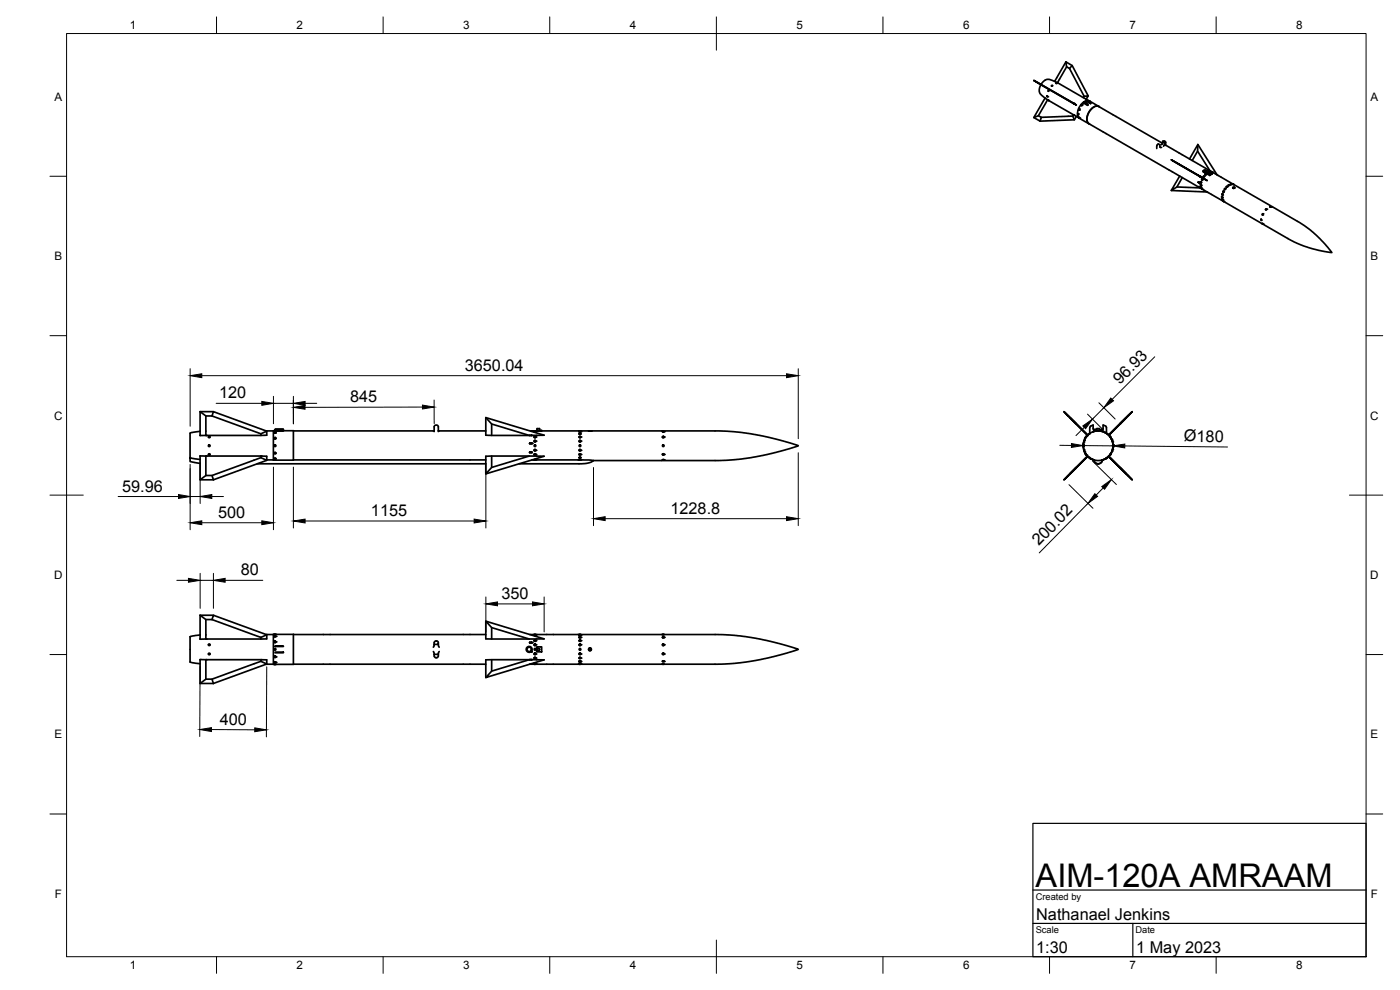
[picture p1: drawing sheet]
<svg xmlns="http://www.w3.org/2000/svg" width="420mm" height="297mm" viewBox="0 0 420 297" stroke-linecap="round" stroke-linejoin="round" font-family="sans-serif">
<defs><g id="words">
<text font-size="9.8" x="310.8" y="266.1">AIM-120A AMRAAM</text>
<g font-size="4.9">
<text x="139.5" y="111.3">3650.04</text>
<text x="65.7" y="119.6">120</text>
<text x="336" y="115.5" transform="rotate(-45 336 115.5)">96.93</text>
<text x="105.1" y="120.7">845</text>
<text x="355.3" y="132.4" transform="rotate(1 355.3 132.4)">Ø180</text>
<text x="36.7" y="147.5">59.96</text>
<text x="65.5" y="155.4">500</text>
<text x="111.3" y="154.9">1155</text>
<text x="201.2" y="154.2">1228.8</text>
<text x="311.7" y="164" transform="rotate(-45 311.7 164)">200.02</text>
<text x="72.3" y="172.7">80</text>
<text x="150.5" y="179.7">350</text>
<text x="66" y="217.5">400</text>
<text x="311" y="276">Nathanael Jenkins</text>
<text x="311" y="286.1">1:30</text>
<text x="341" y="286.1">1 May 2023</text>
</g>
<g font-size="3.5">
<text x="39" y="8.8">1</text>
<text x="89" y="8.8">2</text>
<text x="139" y="8.8">3</text>
<text x="189" y="8.8">4</text>
<text x="239" y="8.8">5</text>
<text x="289" y="8.8">6</text>
<text x="339" y="8.8">7</text>
<text x="389" y="8.8">8</text>
<text x="16.3" y="30.2">A</text>
<text x="411.3" y="30.2">A</text>
<text x="16.3" y="78">B</text>
<text x="411.3" y="78">B</text>
<text x="16.2" y="125.9">C</text>
<text x="411.2" y="125.9">C</text>
<text x="16.2" y="173.7">D</text>
<text x="411.2" y="173.7">D</text>
<text x="16.3" y="221.6">E</text>
<text x="411.3" y="221.6">E</text>
<text x="16.4" y="269.4">F</text>
<text x="411.4" y="269.4">F</text>
<text x="39" y="290.8">1</text>
<text x="89" y="290.8">2</text>
<text x="139" y="290.8">3</text>
<text x="189" y="290.8">4</text>
<text x="239" y="290.8">5</text>
<text x="289" y="290.8">6</text>
<text x="339" y="290.8">7</text>
<text x="389" y="290.8">8</text>
</g>
<g font-size="2.8">
<text x="310.8" y="270.1">Created by</text>
<text x="310.9" y="280.1">Scale</text>
<text x="340.8" y="280">Date</text>
</g>
</g></defs>
<!-- layer: Visible -->
<g fill="none" stroke="#000" stroke-width=".51">
<path d="M319.9 18.6l.2 1.5-2.7 4.7M319.9 18.6l-3.3 5.7M319.9 18.6l1.9 1.1M310.3 24.1l2.2 1.3M311.6 34.7l.9 .5M312.4 25.4l-.5 1.3 .2 1.3 2.4 2M312.5 25.5l-.4-.3 10.9 6.3-1.1-.6M312.5 25.5l9.4 5.4M312.5 25.5l-2.2-1.4 11.7 6.7M313.6 29.4l-3.3 5.9 1.8 1.1M314.4 30l-2.8 4.7-1.3 .6M314.4 29.9v.1"/>
<path d="M314.5 30h.1M314.5 30l.3 .2M314.8 30.2l8.2 4.7M316.6 24.3l-.1 .1M317.4 24.8h.1M317.4 24.8l8.6 5M317.4 24.8l-2-.8-1.1-.2-1.1 .6-.8 .9M320.1 20.1l.9 .4M321 20.5l4.4 8.4M321 20.5l.8-.8 4.8 9.1M321.9 30.9l1.1 .6M321.9 34.8l-9.4 .4-.4 1.2"/>
<path d="M322.2 34.4l-.3 .4 .5 1.1M323 34.9l-.6 1-10.3 .5M323 34.9l.7 .5M323.5 34.1l.2 .3M323.6 34.4h.1M323.7 35.2l.3 .2M323.7 35.2l.3 .2zM323.9 32.7l-.1 .3M324.8 31.4l-.3 .2M325.2 30.7l1.2 .6v.3l-1.2-.7zM325.2 30.7l1.3 .6v.2M325.4 28.9l-.3 .4"/>
<path d="M325.4 28.9l1.2-.1-.6 1M325.5 30.6h.4M326 29.8l.7 .4M326.1 30.1l1.2 .7v.3l-1.2-.7zM326.1 30.1l1.2 .7v.3M326.1 30.2a4 4 0 0 0-2.4 5l30.3 17.6M326.3 30.2l.7 .1 2.8 1.6M326.5 31.5l-.1 .1M326.5 31.3h-.1M326.6 30.3l.3 .1M326.6 30.2l.3 .2zM326.6 30.2v.1"/>
<path d="M327.4 30.8h-.1M329.8 32l19.1 11M329.8 31.9a2.96 2.96 0 0 0-3.3 2.4l-.3 1.2a1.62 1.62 0 0 0 .6 1.6M330 32.1a2.42 2.42 0 0 0-3.2 1.6 2.42 2.42 0 0 0 .2 3.5M347.2 43.8v.8M347.2 43.8a.44 .44 0 0 1 .2-.5 .44 .44 0 0 1 .5 0l.2 .7M348.1 44l.1 .2M348.2 44.2h.4M348.8 43.3l-.4 .1M348.8 43.2l.3-.8 .4 .4-.3 1.1M349 42.4h.4M349.4 42.3l.4 .3 .1 1"/>
<path d="M349.8 43.5l7.2 4.2M351.5 47.9l8.7 5.1M351.5 57.2l10.8 .4M353.2 56.1l7 .3M354 52.8l8.3 4.8M354 52.8l-2.5 4.4 1.7-1.1 1.6-2.8M357 47.7l8.3 4.8M357 47.7l2.5-4.3 5.8 9.1M359.4 45.3l3.7 5.9M359.5 43.4l-.1 1.9-1.6 2.9M359.6 54.6h.1M359.7 54.6v.2"/>
<path d="M359.8 56l.1 .1zM359.8 56h.1M359.8 56l.1 .1M359.9 54.7h.1M359.9 54.7v.2M360 56.1l.2 .1zM360.1 56.1l.1 .1M360.1 56.1h-.1M360.2 53h.1M360.2 53.1l.2 .1M360.3 52.9l-8.8-5 10.8 6.3M360.3 55.4l.1 .2z"/>
<path d="M360.3 55.3l.1 .3M360.3 52.9l.2 .2M360.3 52.9v.1M360.3 56.1l.3 .2zM360.3 56.1h.1M360.4 56.1l.2 .2M360.5 53.2h.1M360.4 54.5h.1M360.4 54.5l.1 .3M360.5 53.1h.1M360.5 54.8h.1M360.6 53.1l1.7 1.1-1.8-1"/>
<path d="M360.6 56.6l.3 .2M360.6 56.6l.3 .2zM360.8 53.7l-.1 .3M360.9 56.8h.1M361.1 53.1v.1M361.1 51.2l.7-.1 .4 .3-.8 .3-.3-.2zM361.2 51.4l.4-.2 .5 .2M361.3 51.2h.5l.3 .3-.6 .2-.3-.2zM361.4 52.9l-.3 .3M361.7 51.8h-.1M362 52.3l-.3 .1M362.2 51.4l-.6-.3-.5 .3"/>
<path d="M362.3 51.9h.3M362.3 51.8v.1M362.4 52.1l.7 .4M362.6 51.1l.2 .1M362.6 51.1l.2 .1zM362.6 51.8v.1M362.7 51.7l.1 .4h.3l.1-.4 .6 .5M362.7 51.9l-.3 .3 .7 .4 .7-.5M362.8 51.6l.4 .1-.4 .1zM362.9 51.3h.1M362.9 51.3h.1zM362.9 51.6h.4l-.2 .1"/>
<path d="M362.9 51.5v.1M363.3 51.6l-.1 .1M363.5 51.5l.4 .2M363.5 51.5l.4 .2zM363.8 52.2l-.7 .4M365.3 52.5l26 15.1 2.2 1.6 2.6 2.4 3.6 4.2-5.9-1.2-5.4-2-26.1-15M366.6 59l.2 .3M366.7 59.7l.2 .3M366.7 59.7l.2 .3zM366.8 58.2l.1 .3M367.2 57.3l-.1 .4M367.7 56.6l-.2 .2"/>
<path d="M368.3 56l-.3 .1M368.7 55.5h.3M368.7 55.5h.3zM369.3 55.2l.3 .1M369.3 55.2l.3 .1zM369.9 55.2l.3 .2M369.9 55.2l.3 .1zM370 56.4l.1 .1M370 56.4h.1M370 56.3l.5 .1-.3 .1zM370 56.2l.5 .2-.4 .1zM370.1 56.2l-.1 .2"/>
<path d="M370.2 55.3v.1M370.4 56.3l.1 .1M370.5 56.4l-.1 .1M370.5 56.4h.1M367 60.2l.3 .3M367 60.3l.3 .2zM367 60.2v.1M378.4 65.8l.2 .3M378.4 65.8h.1M378.6 66.1h.1M378.8 67.1l.3 .2M378.8 67.1l.3 .2z"/>
<path d="M379 64.1l-.1 .4M380.1 62.8l-.3 .1M381.1 62l.3 .1M381.1 62l.3 .1zM381.1 62h.1M60 137.8l-3-.5v1.2l3 .5M60 129.4l-3 .6v7.3M60 136.8l20.1 .1v1.2l-16 5.9h-4.1zM60 123.5v7.2l20.1-.1v-1.2l-1.8 .8M60 123.5l1.8 1.3v5.8M60 123.5h4.1M61.8 136.8v5.9l-1.8 1.3"/>
<path d="M61.8 124.8h1.8M63.6 124.8l14.7 5.4M63.6 124.8l.5-1.3 16 5.9M77.2 139.2h68.6M78.3 130.2v.4M78.3 136.8v.5l1.8 .8M78.3 137.3l-14.7 5.4 .5 1.3M79.9 129.3h2.1M80.1 138h1.9M82.3 129.8h.5M82.3 129.8h.5zM82.3 137.7h.5"/>
<path d="M82.3 137.6l.5 .1zM82.3 136l.2-.2 .3 .2M82.3 131.5l.2 .2 .3-.2M82.5 128.8h2.5v.6h-2.5v-.6h2.5M85 129.2h3.1v8.9h-6.1v-8.9l.5 .1M88.1 138h57.7M88.1 129.3h42.2M130.3 129.2l-.3 .1M130.3 129.5v-1.5l.5-.5 .5 .1 .3 .4v1.5M131.6 129.2l.2 .1M131.6 129.3h14.2M145.8 125.3l17.5 5.3h-17.5z"/>
<path d="M145.8 125.3l1.8 1.9v3.4M147.6 136.8v3.5l-1.8 1.9v-5.3h17.5l-17.5 5.3M147.6 127.2l11.3 3.4M158.9 136.8l-11.3 3.5M158.9 135.8h.3M158.9 133h.3M159 130.6h.2zM159.4 133h.3M159.4 135.8h.3M159.4 129.3h.3zM159.4 130.6h.3zM159.6 138h1.2"/>
<path d="M159.7 129.3l-.5 .1M160.3 129.3h-.8M160.3 129.3h.5M160.3 131.1l.2 .2 .3-.2M160.3 135.1l.2-.2 .3 .2M160.3 132.4l.2 .2 .3-.2M160.3 136.4l.2-.2 .3 .2M160.3 129.5h.5M160.3 129.3h.1M160.3 129.5h.5zM160.5 137.9l-.2 .1M160.5 137.9l.3 .1"/>
<path d="M160.8 138h12.7M160.8 129.3h.3M161.1 129.1h1.5v.3h-1.5zM161.2 129.1v-.5h.7v.5M162.6 129.3h11.2M173.5 138h.1M173.6 138h.2M173.8 138h.5M173.8 136.4l.2-.2 .3 .2M173.8 132.4l.2 .2 .3-.2M173.8 135.1l.2-.2 .3 .2M173.8 129.5h.5"/>
<path d="M173.8 131.1l.2 .2 .3-.2M173.8 129.3h.5M173.8 137.4l.2-.2 .3 .2M173.8 130.1l.2 .2 .3-.2M173.8 129.5h.5zM173.8 129.3h.1M174.3 138l3.8 .2M174.3 129.3l43.9 .1 4.5 .4 6.2 1 5.2 1.3 5.5 1.6-4.5 1.5-6.2 1.5-6.2 1-4.5 .4-40.1 .1M176.6 129.3h.9M176.7 129.3h.7M178.1 138.2l-1.1 .6-2.4 .4h-18.8M198.8 129.5h.5"/>
<path d="M198.8 129.5h.5zM198.8 136.4l.2-.2 .3 .2M198.8 131.1l.2 .2 .3-.2M198.8 138h.5M198.8 138h.5zM319.3 123.5l3.7 3.6M321.1 125.3l5.4 5.2zM322.9 127.2l-3.6-3.7 7.1 7.1M325 133.6l.1 .4M325.1 133.5v.5M325.2 132.9l-.1 .3M325.2 132.9h.1"/>
<path d="M325.2 134.9l.2 .4M325.4 132.1l-.2 .5M325.5 135.8l.3 .4M325.5 135.6l.1 .3M325.5 131.7h.1M325.5 135.8h.1M325.6 135.9h.1M325.8 131.3l-.3 .4M325.8 131.2l.3-.3-.3 .4M325.8 131.3h.1M325.8 136.2h.1M325.8 136.2v.1"/>
<path d="M325.8 131.2v.1M325.8 136.2l.3 .4-.3-.3M326.3 130.7h.1M326.3 130.6a4.5 4.5 0 0 0 0 6.2l-5.2 5.4 5.4-5.3M326.3 130.6v.1M326.4 136.9l-7.1 7.1 3.7-3.6M326.4 130.5h.1M326.4 137l1.9 1M326.5 130.5h-.1M326.7 137.2l.4 .3M327.1 130l-.7 .5M327.1 137.5l.4 .3"/>
<path d="M327.1 130l-.4 .3M327.1 130h.1M327.1 137.5h.1M327.4 137.7l.2 .1M327.4 137.7h.1M327.9 137.9l.5 .2M327.9 129.6h.1M327.9 137.9h.1M328 137.9l.3 .2M328.3 138.2l.5 .7 .7 .3 .8-.3 .5-.7M328.3 138l.3 .7 1 .5M328.4 129.2l.4 .1"/>
<path d="M328.4 129.2l-.3-.4v-1.3l-1 .6-.1 2M328.4 129.4l-.5 .2M328.4 129.4h.1M328.4 138v.1M328.7 129.4h.1M328.8 129.3l-.1-.5-.2 .5M329.2 129.1v-.5h.7v.5M329.3 129.3h.5M329.6 139.2h.1M330.3 129.3h.2M330.6 129.3l-.2-.5v.5M330.7 129.4l.5 .2"/>
<path d="M330.7 129.4h.1M330.7 138v.1M330.8 129.2l-.5 .2v-.3h-1.5v.3M330.9 138l-.6 .9-.7 .3M331 127.5v1.1M331.1 128.6l-.3 .6M331.1 127.5l.9 .6 .1 2M331.2 137.9l-.4 .2M331.2 137.9l-.5 .2M331.2 129.6h.1M331.2 137.9h.1M331.5 129.7l.2 .1"/>
<path d="M331.7 129.8h.1M332 130l.4 .3M332 137.5l-.4 .3M332.1 130l.6 .5M332.4 137.2l-.4 .3M332.7 137l5.3 5.2zM332.7 136.9h.1M332.7 136.9l-.1 .1M332.7 137l-1.8 1M332.8 136.8l7 7.2-3.6-3.7M332.8 130.6a4.5 4.5 0 0 1 0 6.3M333.1 130.9l.2 .3"/>
<path d="M333.2 130.9l.1 .4M333.3 131.3h.1M333.3 136.2h.1M333.3 136.2l-.3 .4 .2-.1M333.3 136.3l-.2 .2M333.3 131.3l.3 .4M333.3 131.2v.1M333.3 136.3h.1M333.5 131.6l.1 .2M333.6 131.7h.1M333.6 135.8h.1M333.6 135.8l-.3 .4"/>
<path d="M333.7 132.1l.2 .5M333.9 134.9l-.2 .4M333.9 134.6h.1M334 134.3l-.1 .3M334 133.5l.1 .5zM334.1 133.5v.1M334.1 133.6v.4M336.1 127.1l3.7-3.6-7 7.1M339.8 123.5l-3.6 3.7M61.8 142.7h1.8M322.9 140.3l-3.6 3.7M336.1 140.4l3.7 3.6"/>
<path d="M60 190.5l-3 .6v7.5l3 .5M60 184.6v7.2l20.1-.1v-1.3l-1.8 .8M60 197.9l20.1 .1v1.2l-16 5.9h-4.1zM60 184.6l1.8 1.3v5.8M60 184.6h4.1M61.8 197.9v5.9l-1.8 1.3M61.8 185.9h1.8M63.6 185.9l14.7 5.3M63.6 185.9l.5-1.3 16 5.8M78.3 197.9v.5l1.8 .8M78.3 198.4l-14.7 5.4 .5 1.3M78.3 191.2v.5"/>
<path d="M79.9 199.3h2.1M82 190.3v9h.3M82.3 199.3h.5M82.3 192.6l.1 .2 .4-.2M82.3 190.9h.5M82.3 197.1l.1-.2 .4 .2M82.3 190.3h.5M82.3 198.7h.5M82.3 190.3h.1M82.3 199.3v.1M82.3 190.3l-2.4 .1M82.3 190.9h.5l-.3 .2z"/>
<path d="M82.3 198.7l.5 .1-.3 .1zM82.5 195.7l2.5 .1zM82.5 193.8l2.5 .2zM82.8 199.3l-.5 .1M82.8 190.3l63 .1M88.1 190.3v9h-5.3M88.1 199.3h57.7M130 195.5l.3 .8M130.3 196.3h1.3M130.3 193.3l-.3 .9M130.3 196.3l.1 .8 .4 .2M130.8 192.3l.7 .3 .1 .7h-1.3"/>
<path d="M130.8 192.3l-.4 .3-.1 .7M131.6 193.3l.2 .9M131.6 196.3l-.1 .8-.7 .2M131.8 195.5l-.2 .8M145.8 186.4l17.5 5.3h-17.5zM145.8 186.4l1.8 1.9v3.4M147.6 197.9v3.5M147.6 188.3l11.3 3.4M158.9 197.9l-11.3 3.5-1.8 1.9 17.5-5.3h-17.5v5.3M158.9 192.8h.3M159 197.9h.2zM159 199.3h1.3"/>
<path d="M159 190.4h1.3M159.2 199.2l-.1 .1M159.4 195.5h.3M159.4 192.8h.3M159.4 199.2h.3M159.4 199.2h.3zM159.4 195.5h.1M159.5 197.9l.2 .1zM159.7 195.5h.1M160.3 199.1h.5M160.3 196.2l.2-.2 .3 .2M160.3 190.4h.5"/>
<path d="M160.3 190.6h.5M160.3 199.3h.5M160.3 197.4l.2-.2 .3 .2M160.3 193.4l.2 .3 .3-.3M160.3 192.2l.2 .2 .3-.2M160.3 190.6h.5zM160.3 199.1h.5zM160.8 199.3h13M160.8 190.4h13M161.1 194.1h1.5v1.5h-1.5zM173.8 199.1h.5M173.8 196.2l.2-.2 .3 .2"/>
<path d="M173.8 199.3h.5M173.8 193.4l.2 .3 .3-.3M173.8 198.4h.5M173.8 192.2l.3 .2 .2-.2M173.8 190.4h.5M173.8 190.6h.5M173.8 191.2h.5M173.8 197.4l.3-.2 .2 .2M173.8 199.1h.5zM173.8 190.6h.5zM173.8 198.4l.5 .1-.3 .1zM173.8 191.2h.5l-.3 .2z"/>
<path d="M174.3 190.4h25M198.8 191.2h.5M198.8 196.2l.2-.2 .3 .2M198.8 190.4h.5zM198.8 198.4h.5M198.8 199.3h.5zM198.8 193.4l.2 .3 .3-.3M199.3 190.4h17.1l5.7 .4 8.2 1.4 9.3 2.6-5.7 1.8-6 1.4-4.1 .7-5.1 .5-44.4 .1M61.8 203.8h1.8"/>
<circle cx="314.3" cy="28.9" r=".15"/>
<circle cx="314.7" cy="27.2" r=".16"/>
<circle cx="315.7" cy="25.7" r=".16"/>
<circle cx="317.1" cy="25" r=".13"/>
<circle cx="323.6" cy="34.3" r=".14"/>
<circle cx="323.9" cy="32.9" r=".15"/>
<circle cx="324.6" cy="31.5" r=".15"/>
<circle cx="325.7" cy="30.6" r=".13"/>
<circle cx="359.7" cy="54.7" r=".07"/>
<circle cx="359.9" cy="54.8" r=".08"/>
<circle cx="360.5" cy="54.7" r=".15"/>
<circle cx="360.8" cy="53.8" r=".15"/>
<circle cx="361.2" cy="53" r=".15"/>
<circle cx="361.7" cy="51.8" r=".07"/>
<circle cx="361.8" cy="52.3" r=".15"/>
<circle cx="362.4" cy="51.8" r=".14"/>
<circle cx="366.8" cy="59.2" r=".15"/>
<circle cx="366.9" cy="58.3" r=".15"/>
<circle cx="367.1" cy="57.5" r=".16"/>
<circle cx="367.6" cy="56.7" r=".15"/>
<circle cx="368.2" cy="56" r=".15"/>
<circle cx="378.5" cy="66" r=".15"/>
<circle cx="378.9" cy="64.3" r=".16"/>
<circle cx="380" cy="62.8" r=".14"/>
<circle cx="62.8" cy="136.4" r=".23"/>
<circle cx="62.8" cy="133.7" r=".26"/>
<circle cx="62.8" cy="131.1" r=".23"/>
<circle cx="82.5" cy="131.5" r=".23"/>
<circle cx="82.5" cy="136" r=".23"/>
<circle cx="82.5" cy="133.7" r=".26"/>
<circle cx="159.1" cy="133" r=".12"/>
<circle cx="159.1" cy="135.8" r=".12"/>
<circle cx="159.6" cy="133" r=".12"/>
<circle cx="159.6" cy="135.8" r=".12"/>
<circle cx="160.5" cy="131.2" r=".23"/>
<circle cx="160.6" cy="133.7" r=".26"/>
<circle cx="160.6" cy="136.4" r=".23"/>
<circle cx="160.6" cy="132.4" r=".24"/>
<circle cx="160.6" cy="135.1" r=".24"/>
<circle cx="174" cy="131.2" r=".23"/>
<circle cx="174.1" cy="133.7" r=".26"/>
<circle cx="174.1" cy="136.4" r=".23"/>
<circle cx="174.1" cy="132.4" r=".24"/>
<circle cx="174.1" cy="135.1" r=".24"/>
<circle cx="174.1" cy="130.2" r=".2"/>
<circle cx="174.1" cy="137.4" r=".21"/>
<circle cx="199.1" cy="131.1" r=".22"/>
<circle cx="199.1" cy="133.7" r=".26"/>
<circle cx="199.1" cy="136.4" r=".23"/>
<circle cx="329.6" cy="133.7" r="4.5"/>
<circle cx="62.8" cy="196.2" r=".25"/>
<circle cx="62.8" cy="193.4" r=".25"/>
<circle cx="82.5" cy="192.6" r=".24"/>
<circle cx="82.5" cy="197.1" r=".24"/>
<circle cx="82.5" cy="194.8" r=".25"/>
<circle cx="158.8" cy="194.8" r=".88"/>
<circle cx="158.8" cy="194.8" r=".67"/>
<circle cx="159.1" cy="192.8" r=".12"/>
<circle cx="159.6" cy="195.5" r=".12"/>
<circle cx="159.6" cy="192.8" r=".12"/>
<circle cx="160.5" cy="192.2" r=".23"/>
<circle cx="160.5" cy="197.5" r=".23"/>
<circle cx="160.6" cy="196.2" r=".25"/>
<circle cx="160.6" cy="194.8" r=".25"/>
<circle cx="160.6" cy="193.5" r=".25"/>
<circle cx="161.6" cy="194.8" r=".37"/>
<circle cx="174.1" cy="192.2" r=".23"/>
<circle cx="174.1" cy="197.5" r=".23"/>
<circle cx="174.1" cy="194.8" r=".25"/>
<circle cx="174.1" cy="196.2" r=".25"/>
<circle cx="174.1" cy="193.5" r=".25"/>
<circle cx="177.1" cy="194.8" r=".38"/>
<circle cx="177.1" cy="194.8" r=".43"/>
<circle cx="199" cy="191.3" r=".2"/>
<circle cx="199" cy="198.5" r=".2"/>
<circle cx="199.1" cy="196.2" r=".25"/>
<circle cx="199.1" cy="193.5" r=".25"/>
</g>
<g fill="#000">
<circle cx="314.4" cy="29" r=".25"/>
<circle cx="322.2" cy="34.4" r=".25"/>
<circle cx="322.2" cy="31" r=".25"/>
<circle cx="323.5" cy="34.1" r=".25"/>
<circle cx="323.7" cy="35.2" r=".25"/>
<circle cx="323.8" cy="33" r=".25"/>
<circle cx="323.9" cy="32.7" r=".25"/>
<circle cx="324" cy="35.4" r=".25"/>
<circle cx="324.5" cy="31.6" r=".25"/>
<circle cx="324.8" cy="31.4" r=".25"/>
<circle cx="325.5" cy="30.6" r=".25"/>
<circle cx="325.9" cy="30.6" r=".25"/>
<circle cx="326.9" cy="30.4" r=".25"/>
<circle cx="359.7" cy="54.8" r=".25"/>
<circle cx="360.3" cy="55.3" r=".25"/>
<circle cx="360.4" cy="55.6" r=".25"/>
<circle cx="360.5" cy="53.2" r=".25"/>
<circle cx="360.7" cy="54" r=".25"/>
<circle cx="360.8" cy="53.7" r=".25"/>
<circle cx="361.4" cy="52.9" r=".25"/>
<circle cx="361.7" cy="52.4" r=".25"/>
<circle cx="361.7" cy="51.8" r=".25"/>
<circle cx="362" cy="52.3" r=".25"/>
<circle cx="362.6" cy="51.1" r=".25"/>
<circle cx="362.8" cy="51.2" r=".25"/>
<circle cx="363" cy="51.3" r=".25"/>
<circle cx="363.3" cy="51.6" r=".25"/>
<circle cx="363.5" cy="51.5" r=".25"/>
<circle cx="363.9" cy="51.7" r=".25"/>
<circle cx="366.6" cy="59" r=".25"/>
<circle cx="366.7" cy="59.7" r=".25"/>
<circle cx="366.8" cy="58.2" r=".25"/>
<circle cx="366.8" cy="59.3" r=".25"/>
<circle cx="366.9" cy="58.5" r=".25"/>
<circle cx="366.9" cy="60" r=".25"/>
<circle cx="367.1" cy="57.7" r=".25"/>
<circle cx="367.2" cy="57.3" r=".25"/>
<circle cx="367.5" cy="56.8" r=".25"/>
<circle cx="367.7" cy="56.6" r=".25"/>
<circle cx="368" cy="56.1" r=".25"/>
<circle cx="368.3" cy="56" r=".25"/>
<circle cx="368.7" cy="55.5" r=".25"/>
<circle cx="369" cy="55.5" r=".25"/>
<circle cx="369.3" cy="55.2" r=".25"/>
<circle cx="369.6" cy="55.3" r=".25"/>
<circle cx="369.9" cy="55.2" r=".25"/>
<circle cx="367.3" cy="60.5" r=".25"/>
<circle cx="378.8" cy="67.1" r=".25"/>
<circle cx="378.9" cy="64.5" r=".25"/>
<circle cx="379" cy="64.1" r=".25"/>
<circle cx="379.1" cy="67.3" r=".25"/>
<circle cx="379.8" cy="62.9" r=".25"/>
<circle cx="380.1" cy="62.8" r=".25"/>
<circle cx="381.4" cy="62.1" r=".25"/>
<circle cx="61.8" cy="136.8" r=".25"/>
<circle cx="61.8" cy="130.6" r=".25"/>
<circle cx="78.3" cy="136.8" r=".25"/>
<circle cx="158.9" cy="133" r=".25"/>
<circle cx="159.2" cy="133" r=".25"/>
<circle cx="159.4" cy="133" r=".25"/>
<circle cx="159.4" cy="129.3" r=".25"/>
<circle cx="159.7" cy="129.3" r=".25"/>
<circle cx="159.7" cy="133" r=".25"/>
<circle cx="160.3" cy="138" r=".25"/>
<circle cx="160.3" cy="129.5" r=".25"/>
<circle cx="160.3" cy="136.4" r=".25"/>
<circle cx="160.3" cy="132.4" r=".25"/>
<circle cx="160.3" cy="131.1" r=".25"/>
<circle cx="160.3" cy="135.1" r=".25"/>
<circle cx="160.8" cy="129.5" r=".25"/>
<circle cx="160.8" cy="136.4" r=".25"/>
<circle cx="160.8" cy="138" r=".25"/>
<circle cx="160.8" cy="131.1" r=".25"/>
<circle cx="160.8" cy="132.4" r=".25"/>
<circle cx="160.8" cy="135.1" r=".25"/>
<circle cx="173.8" cy="132.4" r=".25"/>
<circle cx="173.8" cy="131.1" r=".25"/>
<circle cx="173.8" cy="138" r=".25"/>
<circle cx="173.8" cy="136.4" r=".25"/>
<circle cx="173.8" cy="129.5" r=".25"/>
<circle cx="173.8" cy="135.1" r=".25"/>
<circle cx="174.3" cy="129.5" r=".25"/>
<circle cx="174.3" cy="131.1" r=".25"/>
<circle cx="174.3" cy="138" r=".25"/>
<circle cx="174.3" cy="136.4" r=".25"/>
<circle cx="174.3" cy="132.4" r=".25"/>
<circle cx="174.3" cy="135.1" r=".25"/>
<circle cx="176.7" cy="129.3" r=".25"/>
<circle cx="177.4" cy="129.3" r=".25"/>
<circle cx="198.8" cy="136.4" r=".25"/>
<circle cx="198.8" cy="129.5" r=".25"/>
<circle cx="198.8" cy="131.1" r=".25"/>
<circle cx="198.8" cy="138" r=".25"/>
<circle cx="199.3" cy="129.5" r=".25"/>
<circle cx="199.3" cy="131.1" r=".25"/>
<circle cx="199.3" cy="138" r=".25"/>
<circle cx="199.3" cy="136.4" r=".25"/>
<circle cx="325.1" cy="134" r=".25"/>
<circle cx="325.1" cy="133.5" r=".25"/>
<circle cx="325.2" cy="134.9" r=".25"/>
<circle cx="325.2" cy="132.6" r=".25"/>
<circle cx="325.4" cy="132.1" r=".25"/>
<circle cx="325.4" cy="135.3" r=".25"/>
<circle cx="325.5" cy="135.6" r=".25"/>
<circle cx="326.1" cy="130.9" r=".25"/>
<circle cx="326.1" cy="136.6" r=".25"/>
<circle cx="326.7" cy="130.3" r=".25"/>
<circle cx="326.7" cy="137.2" r=".25"/>
<circle cx="327.1" cy="137.5" r=".25"/>
<circle cx="327.5" cy="137.8" r=".25"/>
<circle cx="327.6" cy="137.8" r=".25"/>
<circle cx="328.7" cy="129.4" r=".25"/>
<circle cx="329.3" cy="129.3" r=".25"/>
<circle cx="329.8" cy="129.3" r=".25"/>
<circle cx="331.5" cy="129.7" r=".25"/>
<circle cx="331.6" cy="137.8" r=".25"/>
<circle cx="332" cy="137.5" r=".25"/>
<circle cx="332.4" cy="137.2" r=".25"/>
<circle cx="332.4" cy="130.3" r=".25"/>
<circle cx="333" cy="130.9" r=".25"/>
<circle cx="333" cy="136.6" r=".25"/>
<circle cx="333.6" cy="131.8" r=".25"/>
<circle cx="333.7" cy="135.3" r=".25"/>
<circle cx="333.7" cy="132.1" r=".25"/>
<circle cx="333.9" cy="132.6" r=".25"/>
<circle cx="333.9" cy="134.9" r=".25"/>
<circle cx="334" cy="133.5" r=".25"/>
<circle cx="334" cy="134" r=".25"/>
<circle cx="334.1" cy="133.5" r=".25"/>
<circle cx="334.1" cy="134" r=".25"/>
<circle cx="61.8" cy="191.7" r=".25"/>
<circle cx="61.8" cy="197.9" r=".25"/>
<circle cx="78.3" cy="197.9" r=".25"/>
<circle cx="82.3" cy="197.1" r=".25"/>
<circle cx="82.3" cy="190.9" r=".25"/>
<circle cx="82.3" cy="198.7" r=".25"/>
<circle cx="82.3" cy="192.6" r=".25"/>
<circle cx="82.8" cy="190.9" r=".25"/>
<circle cx="82.8" cy="198.7" r=".25"/>
<circle cx="82.8" cy="192.6" r=".25"/>
<circle cx="82.8" cy="197.1" r=".25"/>
<circle cx="158.9" cy="192.8" r=".25"/>
<circle cx="159.2" cy="192.8" r=".25"/>
<circle cx="159.4" cy="192.8" r=".25"/>
<circle cx="159.7" cy="192.8" r=".25"/>
<circle cx="160.3" cy="193.4" r=".25"/>
<circle cx="160.3" cy="197.4" r=".25"/>
<circle cx="160.3" cy="190.6" r=".25"/>
<circle cx="160.3" cy="190.4" r=".25"/>
<circle cx="160.3" cy="192.2" r=".25"/>
<circle cx="160.3" cy="199.3" r=".25"/>
<circle cx="160.3" cy="199.1" r=".25"/>
<circle cx="160.3" cy="196.2" r=".25"/>
<circle cx="160.8" cy="190.6" r=".25"/>
<circle cx="160.8" cy="193.4" r=".25"/>
<circle cx="160.8" cy="197.4" r=".25"/>
<circle cx="160.8" cy="196.2" r=".25"/>
<circle cx="160.8" cy="199.1" r=".25"/>
<circle cx="160.8" cy="192.2" r=".25"/>
<circle cx="173.8" cy="193.4" r=".25"/>
<circle cx="173.8" cy="190.6" r=".25"/>
<circle cx="173.8" cy="190.4" r=".25"/>
<circle cx="173.8" cy="196.2" r=".25"/>
<circle cx="173.8" cy="199.1" r=".25"/>
<circle cx="173.8" cy="199.3" r=".25"/>
<circle cx="173.8" cy="198.4" r=".25"/>
<circle cx="173.8" cy="192.2" r=".25"/>
<circle cx="173.8" cy="191.2" r=".25"/>
<circle cx="173.8" cy="197.4" r=".25"/>
<circle cx="174.3" cy="196.2" r=".25"/>
<circle cx="174.3" cy="193.4" r=".25"/>
<circle cx="174.3" cy="197.4" r=".25"/>
<circle cx="174.3" cy="199.1" r=".25"/>
<circle cx="174.3" cy="190.6" r=".25"/>
<circle cx="174.3" cy="198.4" r=".25"/>
<circle cx="174.3" cy="191.2" r=".25"/>
<circle cx="174.3" cy="192.2" r=".25"/>
<circle cx="198.8" cy="190.4" r=".25"/>
<circle cx="198.8" cy="199.3" r=".25"/>
<circle cx="198.8" cy="193.4" r=".25"/>
<circle cx="198.8" cy="196.2" r=".25"/>
<circle cx="198.8" cy="191.2" r=".25"/>
<circle cx="198.8" cy="198.4" r=".25"/>
<circle cx="199.3" cy="196.2" r=".25"/>
<circle cx="199.3" cy="191.2" r=".25"/>
<circle cx="199.3" cy="193.4" r=".25"/>
<circle cx="199.3" cy="198.4" r=".25"/>
</g>
<!-- layer: BORDER -->
<g fill="none" stroke="#000" stroke-width=".3">
<path d="M20 10.1h390v276.9h-390zM65 5.1v5M115 5.1v5M165 5.1v5M215 5.1v10M265 5.1v5M315 5.1v5M365 5.1v5M15 52.9h5M410 52.9h5M15 100.7h5M410 100.7h5"/>
<path d="M15 148.6h10M405 148.6h10M15 196.4h5M410 196.4h5M15 244.2h5M410 244.2h5M65 287v5M115 287v5M165 287v5M215 282.1v9.9M265 287v5M315 287v5"/>
<path d="M365 287v5"/>
</g>
<!-- layer: TITLEBLOCK -->
<path d="M310 247h100v40h-100zM310 277.1h100M310 267h100M340 277.1v9.9" fill="none" stroke="#000" stroke-width=".36"/>
<!-- layer: FD_Dimensions -->
<g fill="none" stroke="#000" stroke-width=".3">
<path d="M57.1 110.6v17.3M60.6 112.7h175.5M82.1 118.9v8.2M88.1 118.9v8.2M239.6 110.6v21M346.6 107l-12.8 12.9M57.1 139.3v19.6M60.1 138.9v12.2M64.9 121h13.7M82.1 121h6M88 120.1l.1 7.1M91.6 121h3.5"/>
<path d="M126.8 122.1l-35.3 .1M130.3 120v7.1M145.8 139v19.4M239.6 135.8v21.9M318.1 133.6l3.5 .1M325.1 133.7l9 .1M325.4 128.2l-2.5 2.5M326.4 124.3l4.9 4.8M327.9 138.3l7.1 7.1M329.8 120.8l4.9 4.9M331.3 122.3l-3.4 3.5M337.5 133.8l30.9 .3"/>
<path d="M35.5 149h18.1M57.1 149h3M60.6 156.9h18M63.6 149h3.5M82.1 140.2v18.7M88.1 140.2v18.2M91.6 156.3h50.7M178.1 140.3v17.4M181.6 155.6h54.5M320.8 145.4l7.2 7.1M326.5 151l-14.6 14.9M331.1 146.4l-2.1 2.1"/>
<path d="M53.1 174.1h3.5M60.1 172v10.5M60.1 174.1h4M64.1 172v10.5M67.6 174.1h11.3M145.8 179.1v10.5M163.3 179.1v10.5M60 200l-.1 21M149.3 181.2h10.5M63.5 218.9l13 .1M80.1 200.1l-.2 21"/>
</g>
<g fill="#000" stroke="#000" stroke-width=".3">
<path d="M57.1 112.7l3.5-.6v1.2zM236.1 112.1l3.5 .6-3.5 .6zM333.4 119.4l.8 .9-2.9 2zM78.6 120.4l3.5 .6-3.5 .6zM88.1 122.2l3.4-.6v1.2zM88.1 121l3.5-.6v1.2zM126.8 121.5l3.5 .6-3.5 .6zM321.6 133.1l3.5 .6-3.6 .5zM325 127.8l2.9-2-2.1 2.8zM334.1 133.8l3.5-.6-.1 1.2zM53.6 148.4l3.5 .6-3.5 .5zM57.1 156.9l3.5-.6v1.1z"/>
<path d="M60.1 149l3.5-.6v1.1zM78.6 156.3l3.5 .6-3.5 .5zM88.1 156.3l3.5-.5v1.1zM142.3 155.8l3.5 .5-3.5 .6zM178.1 155.6l3.5-.6v1.2zM236.1 155l3.5 .6-3.5 .6zM328.6 148.1l.8 .8-2.9 2.1zM330.7 146l2.8-2.1-2 2.9zM56.6 173.5l3.5 .6-3.5 .6zM64.1 174.1l3.5-.6v1.2zM145.8 181.2l3.5-.6v1.2zM159.8 180.6l3.5 .6-3.5 .6z"/>
<path d="M60 218.9l3.5-.6v1.2zM76.5 218.4l3.4 .6-3.4 .5z"/>
</g>
<use href="#words"/>
</svg>
